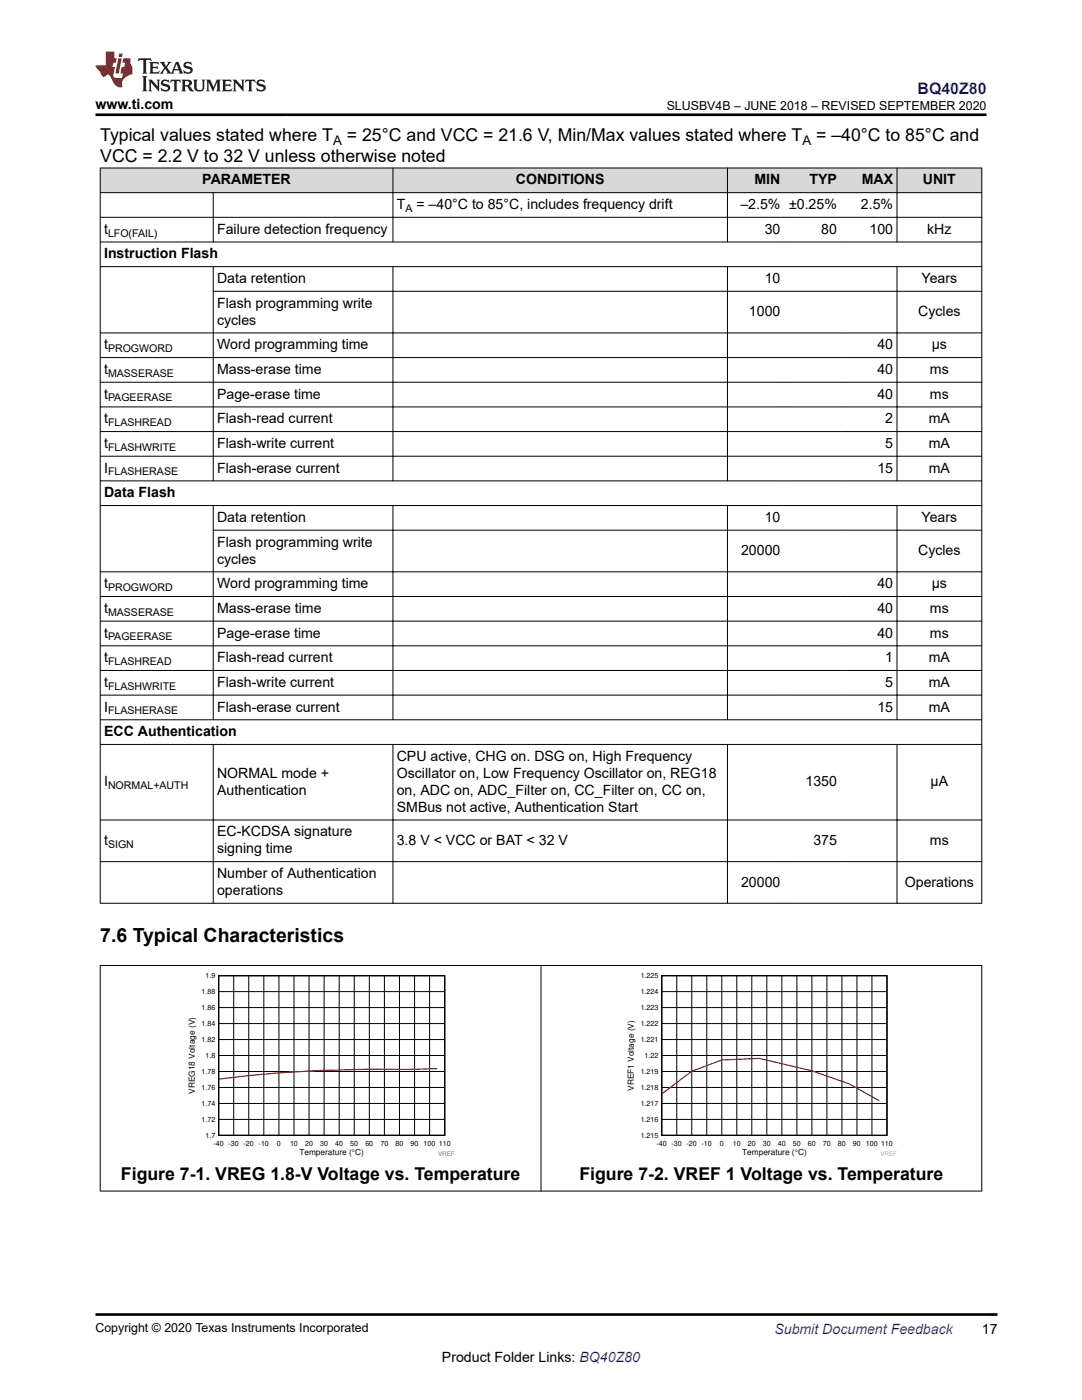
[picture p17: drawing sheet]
<svg xmlns="http://www.w3.org/2000/svg" width="216mm" height="279mm" viewBox="0 0 216 279" stroke-linecap="round" stroke-linejoin="round" font-family="sans-serif">
<defs><g id="words">
<text font-size="3.9" x="20" y="187.9">7.6 Typical Characteristics</text>
<g font-size="3.5">
<text x="20" y="28.1">Typical values stated where T</text>
<text x="69.2" y="28.1">= 25°C and VCC = 21.6 V, Min/Max values stated where T</text>
<text x="162.9" y="28.1">= –40°C to 85°C and</text>
<text x="20" y="32.4">VCC = 2.2 V to 32 V unless otherwise noted</text>
<text x="24.1" y="235.5">Figure 7-1. VREG 1.8-V Voltage vs. Temperature</text>
<text x="115.6" y="235.5">Figure 7-2. VREF 1 Voltage vs. Temperature</text>
</g>
<text font-size="3.2" fill="#00f" x="183.1" y="18.7">BQ40Z80</text>
<g font-size="2.8">
<text x="19" y="21.8">www.ti.com</text>
<text x="40.4" y="36.8">PARAMETER</text>
<text x="79.2" y="41.7">T</text>
<text x="83.1" y="41.7">= –40°C to 85°C, includes frequency drift</text>
<text x="102.9" y="36.8">CONDITIONS</text>
<text x="147.7" y="41.7">–2.5% ±0.25%</text>
<text x="150.6" y="36.8">MIN</text>
<text x="161.5" y="36.8">TYP</text>
<text x="171.8" y="41.7">2.5%</text>
<text x="171.9" y="36.8">MAX</text>
<text x="184.2" y="36.8">UNIT</text>
<text x="20.8" y="46.6">t</text>
<text x="43.3" y="46.6">Failure detection frequency</text>
<text x="152.6" y="46.6">30</text>
<text x="163.9" y="46.6">80</text>
<text x="173.5" y="46.6">100</text>
<text x="185" y="46.6">kHz</text>
<text x="20.8" y="51.6">Instruction Flash</text>
<text x="43.3" y="56.5">Data retention</text>
<text x="152.6" y="56.5">10</text>
<text x="183.9" y="56.5">Years</text>
<text x="43.3" y="61.4">Flash programming write</text>
<text x="43.3" y="64.8">cycles</text>
<text x="149.5" y="63.1">1000</text>
<text x="183.2" y="63.1">Cycles</text>
<text x="20.8" y="69.7">t</text>
<text x="43.3" y="69.7">Word programming time</text>
<text x="175.1" y="69.7">40</text>
<text x="185.9" y="69.7">µs</text>
<text x="20.8" y="74.6">t</text>
<text x="43.3" y="74.6">Mass-erase time</text>
<text x="175.1" y="74.6">40</text>
<text x="185.6" y="74.6">ms</text>
<text x="20.8" y="79.6">t</text>
<text x="43.3" y="79.6">Page-erase time</text>
<text x="175.1" y="79.6">40</text>
<text x="185.6" y="79.6">ms</text>
<text x="20.8" y="84.5">t</text>
<text x="20.8" y="89.4">t</text>
<text x="43.3" y="84.5">Flash-read current</text>
<text x="43.3" y="89.4">Flash-write current</text>
<text x="176.6" y="84.5">2</text>
<text x="176.6" y="89.4">5</text>
<text x="185.3" y="84.5">mA</text>
<text x="185.3" y="89.4">mA</text>
<text x="20.8" y="94.3">I</text>
<text x="43.3" y="94.3">Flash-erase current</text>
<text x="175.1" y="94.3">15</text>
<text x="185.3" y="94.3">mA</text>
<text x="20.8" y="99.2">Data Flash</text>
<text x="43.3" y="104.2">Data retention</text>
<text x="152.6" y="104.2">10</text>
<text x="183.9" y="104.2">Years</text>
<text x="43.3" y="109.1">Flash programming write</text>
<text x="43.3" y="112.5">cycles</text>
<text x="147.9" y="110.8">20000</text>
<text x="183.2" y="110.8">Cycles</text>
<text x="20.8" y="117.4">t</text>
<text x="43.3" y="117.4">Word programming time</text>
<text x="175.1" y="117.4">40</text>
<text x="185.9" y="117.4">µs</text>
<text x="20.8" y="122.3">t</text>
<text x="43.3" y="122.3">Mass-erase time</text>
<text x="175.1" y="122.3">40</text>
<text x="185.6" y="122.3">ms</text>
<text x="20.8" y="127.2">t</text>
<text x="43.3" y="127.2">Page-erase time</text>
<text x="175.1" y="127.2">40</text>
<text x="185.6" y="127.2">ms</text>
<text x="20.8" y="137.1">t</text>
<text x="20.8" y="132.2">t</text>
<text x="43.3" y="137.1">Flash-write current</text>
<text x="43.3" y="132.2">Flash-read current</text>
<text x="176.7" y="137.1">5</text>
<text x="176.7" y="132.2">1</text>
<text x="185.3" y="137.1">mA</text>
<text x="185.3" y="132.2">mA</text>
<text x="20.8" y="142">I</text>
<text x="43.3" y="142">Flash-erase current</text>
<text x="175.1" y="142">15</text>
<text x="185.3" y="142">mA</text>
<text x="20.8" y="146.9">ECC Authentication</text>
<text x="43.3" y="155.2">NORMAL mode +</text>
<text x="79.2" y="151.8">CPU active, CHG on. DSG on, High Frequency</text>
<text x="79.2" y="155.2">Oscillator on, Low Frequency Oscillator on, REG18</text>
<text x="20.8" y="156.9">I</text>
<text x="43.3" y="158.6">Authentication</text>
<text x="79.2" y="158.6">on, ADC on, ADC_Filter on, CC_Filter on, CC on,</text>
<text x="160.7" y="156.9">1350</text>
<text x="185.7" y="156.9">µA</text>
<text x="43.3" y="166.9">EC-KCDSA signature</text>
<text x="79.2" y="162">SMBus not active, Authentication Start</text>
<text x="20.8" y="168.6">t</text>
<text x="43.3" y="170.3">signing time</text>
<text x="79.2" y="168.6">3.8 V &lt; VCC or BAT &lt; 32 V</text>
<text x="162.3" y="168.6">375</text>
<text x="185.6" y="168.6">ms</text>
<text x="43.3" y="175.2">Number of Authentication</text>
<text x="43.3" y="178.6">operations</text>
<text x="147.9" y="176.9">20000</text>
<text x="180.5" y="176.9">Operations</text>
<text x="195.9" y="266.1">17</text>
<text x="88.2" y="271.7">Product Folder Links: BQ40Z80</text>
</g>
<text font-size="2.8" fill="#00f" x="154.5" y="266.2">Submit Document Feedback</text>
<g font-size="2.6">
<text x="66.5" y="28.8">A</text>
<text x="160.1" y="28.8">A</text>
</g>
<g font-size="2.5">
<text x="133" y="21.9">SLUSBV4B – JUNE 2018 – REVISED SEPTEMBER 2020</text>
<text x="19" y="265.9">Copyright © 2020 Texas Instruments Incorporated</text>
</g>
<g font-size="2.1">
<text x="21.6" y="47.2">LFO(FAIL)</text>
<text x="80.9" y="42.3">A</text>
<text x="21.6" y="70.3">PROGWORD</text>
<text x="21.6" y="75.2">MASSERASE</text>
<text x="21.6" y="80.1">PAGEERASE</text>
<text x="21.6" y="85">FLASHREAD</text>
<text x="21.6" y="90">FLASHWRITE</text>
<text x="21.6" y="94.9">FLASHERASE</text>
<text x="21.6" y="118">PROGWORD</text>
<text x="21.6" y="122.9">MASSERASE</text>
<text x="21.6" y="127.8">PAGEERASE</text>
<text x="21.6" y="137.6">FLASHWRITE</text>
<text x="21.6" y="132.7">FLASHREAD</text>
<text x="21.6" y="142.6">FLASHERASE</text>
<text x="21.6" y="157.5">NORMAL+AUTH</text>
<text x="21.6" y="169.2">SIGN</text>
</g>
<g font-size="1.7">
<text x="38.8" y="218.3" transform="rotate(-90 38.8 218.3)">VREG18 Voltage (V)</text>
<text x="126.5" y="217.7" transform="rotate(-90 126.5 217.7)">VREF1 Voltage (V)</text>
<text x="59.7" y="230.5">Temperature (qC)</text>
<text x="148.1" y="230.5">Temperature (qC)</text>
</g>
<g font-size="1.4">
<text x="41" y="195.2">1.9</text>
<text x="127.8" y="195.2">1.225</text>
<text x="40.2" y="201.5">1.86</text>
<text x="40.2" y="198.4">1.88</text>
<text x="127.8" y="201.5">1.223</text>
<text x="127.8" y="198.4">1.224</text>
<text x="40.2" y="207.9">1.82</text>
<text x="40.2" y="204.7">1.84</text>
<text x="127.8" y="207.9">1.221</text>
<text x="127.8" y="204.7">1.222</text>
<text x="40.2" y="214.3">1.78</text>
<text x="41" y="211.1">1.8</text>
<text x="127.8" y="214.3">1.219</text>
<text x="128.6" y="211.1">1.22</text>
<text x="40.2" y="220.7">1.74</text>
<text x="40.2" y="217.5">1.76</text>
<text x="127.8" y="220.7">1.217</text>
<text x="127.8" y="217.5">1.218</text>
<text x="40.2" y="223.9">1.72</text>
<text x="41" y="227.1">1.7</text>
<text x="127.8" y="223.9">1.216</text>
<text x="127.8" y="227.1">1.215</text>
<text x="42.6" y="228.7">-40 -30 -20 -10</text>
<text x="55.3" y="228.7">0</text>
<text x="57.9" y="228.7">10</text>
<text x="60.9" y="228.7">20</text>
<text x="63.9" y="228.7">30</text>
<text x="66.9" y="228.7">40</text>
<text x="69.9" y="228.7">50</text>
<text x="72.9" y="228.7">60</text>
<text x="75.9" y="228.7">70</text>
<text x="78.9" y="228.7">80</text>
<text x="81.9" y="228.7">90</text>
<text x="84.5" y="228.7">100 110</text>
<text x="131" y="228.7">-40 -30 -20 -10</text>
<text x="143.6" y="228.7">0</text>
<text x="146.2" y="228.7">10</text>
<text x="149.2" y="228.7">20</text>
<text x="152.2" y="228.7">30</text>
<text x="155.2" y="228.7">40</text>
<text x="158.2" y="228.7">50</text>
<text x="161.2" y="228.7">60</text>
<text x="164.2" y="228.7">70</text>
<text x="167.2" y="228.7">80</text>
<text x="170.2" y="228.7">90</text>
<text x="172.8" y="228.7">100 110</text>
</g>
<g font-size="1.2" fill="#a8a8a8">
<text x="87.4" y="230.7">VREF</text>
<text x="175.7" y="230.7">VREF</text>
</g>
</g></defs>
<g fill="#d8d8d8">
<path d="M20 33.5h175.9v4.9h-175.9z" fill-rule="evenodd"/>
<path d="M20.1 33.6h58.2v4.8h-58.2z" fill-rule="evenodd"/>
<path d="M78.5 33.6h66.6v4.8h-66.6z" fill-rule="evenodd"/>
<path d="M145.2 33.6h11.2v4.8h-11.2z" fill-rule="evenodd"/>
<path d="M156.4 33.6h11.3v4.8h-11.3z" fill-rule="evenodd"/>
<path d="M167.7 33.6h11.2v4.8h-11.2z" fill-rule="evenodd"/>
<path d="M179 33.6h16.8v4.8h-16.8z" fill-rule="evenodd"/>
</g>
<g fill="none" stroke="#000" stroke-width=".2">
<path d="M19.9 33.5h176.1M19.9 38.4h176.1M20 33.5v146.8M42.6 38.4v10M78.4 33.5v14.9M145.2 33.5v14.9M179 33.5v14.9M195.9 33.5v146.8M19.9 43.4h176.1M19.9 48.3h176.1M19.9 53.2h176.1M42.5 58.1h153.5"/>
<path d="M42.6 53.2v42.8M78.4 53.2v42.8M145.2 53.2v42.8M179 53.2v42.8M19.9 71.4h176.1M19.9 76.3h176.1M196 66.4h-176.1M19.9 81.2h176.1M19.9 86.1h176.1M19.9 91h176.1M19.9 96h176.1M19.9 100.9h176.1"/>
<path d="M19.9 119h176.1M42.5 105.8h153.5M42.6 100.8v42.9M78.4 100.8v42.9M145.2 100.8v42.9M179 100.8v42.9M196 114.1h-176.1M19.9 124h176.1M19.9 128.9h176.1M19.9 133.8h176.1M19.9 138.7h176.1M19.9 143.6h176.1"/>
<path d="M19.9 148.6h176.1M42.6 148.5v31.8M78.4 148.5v31.8M145.2 148.5v31.8M179 148.5v31.8M19.9 163.7h176.1M19.9 172h176.1M19.9 180.3h176.1"/>
</g>
<path d="M37.3 194.1h53.4v36.8h-53.4z" fill-rule="evenodd" fill="#fff"/>
<path d="M43.6 194.7h45.1v31.9h-45.1z" fill="none" stroke="#000" stroke-width=".24"/>
<g fill="none" stroke="#000" stroke-width=".2">
<path d="M43.6 197.9h45.1M46.6 194.7v31.9M49.6 194.7v31.9M52.6 194.7v31.9M55.7 194.7v31.9M58.7 194.7v31.9M61.7 194.7v31.9M64.7 194.7v31.9M67.7 194.7v31.9M70.7 194.7v31.9M73.7 194.7v31.9M76.7 194.7v31.9"/>
<path d="M79.7 194.7v31.9M82.7 194.7v31.9M85.7 194.7v31.9M43.6 217h45.1M43.6 213.8h45.1M43.6 210.6h45.1M43.6 207.5h45.1M43.6 204.3h45.1M43.6 201.1h45.1M43.6 223.4h45.1M43.6 220.2h45.1"/>
</g>
<path d="M87.2 213.3l-6 .1a253.8 253.8 0 0 0-37.5 2" fill="none" stroke="#f00" stroke-width=".24"/>
<path d="M124.9 194.1h54.1v36.8h-54.1z" fill-rule="evenodd" fill="#fff"/>
<path d="M132 194.7h45v31.9h-45z" fill="none" stroke="#000" stroke-width=".24"/>
<g fill="none" stroke="#000" stroke-width=".2">
<path d="M19.9 192.7h176.1M20 192.6v45.2M107.9 192.6v45.2M132 197.9h45M135 194.7v31.9M138 194.7v31.9M141 194.7v31.9M144 194.7v31.9M147 194.7v31.9M150 194.7v31.9M153 194.7v31.9M156 194.7v31.9"/>
<path d="M159 194.7v31.9M162 194.7v31.9M165 194.7v31.9M168 194.7v31.9M171 194.7v31.9M174 194.7v31.9M195.9 192.6v45.2M132 217h45M132 213.8h45M132 210.6h45M132 207.5h45M132 204.3h45"/>
<path d="M132 201.1h45M19.9 237.7h176.1M132 223.4h45M132 220.2h45"/>
</g>
<path d="M132.2 218.2l5.8-4.4 6-2.3 7.5-.3 10.5 2.5 7.5 2.6 6 3.4" fill="none" stroke="#f00" stroke-width=".24"/>
<path d="M27.7 11.6l-.2 .6 .5-.2h.6v.1v2.2l-.2 .4h1l-.2-.4v-2.2v-.1h.5l.5 .2-.1-.6zM29.8 12.4l.2 .3v1.6l-.2 .4h1.9l.1-.6a1.08 1.08 0 0 1-1.3 .2v-.7h.6l.4 .2v-.7l-.4 .2h-.6v-.5l.2-.2a1 1 0 0 1 1 .3l-.1-.5zM31.8 12.4l1 1.1-1 1.2h.9l-.2-.2 .4-.8 .5 .8-.2 .2h1.6l-.2-.2 .1-.5h1l.1 .5-.1 .2h.9l-.2-.4-.8-1.9h-.5l-1 2.1-.8-1.1 .9-1h-.8l.2 .2-.5 .6-.3-.6 .1-.2zM35.2 12.8l.4 1h-.8zM36.8 12.5a.65 .65 0 0 0-.2 .7 .65 .65 0 0 0 .6 .5l.7 .1 .1 .3a.79 .79 0 0 1-.7 .4 .79 .79 0 0 1-.7-.5l.1 .7 .2-.1a.93 .93 0 0 0 1.1 0 .93 .93 0 0 0 .4-.9 1.46 1.46 0 0 0-1.2-.6l-.1-.3a1.09 1.09 0 0 1 1.2 .2l-.2-.6-.1 .1-.6-.2zM28.4 15.2l.2 .4v2.2l-.2 .4h1l-.2-.4v-2.2l.2-.4zM29.6 15.9l.2 .4v1.5l-.2 .4h.8l-.3-.4v-1.3l1.7 1.8v-2l.2-.4h-.8l.2 .2 .1 1.1-1.2-1.3zM32.3 16a.65 .65 0 0 0-.2 .8 .65 .65 0 0 0 .7 .4l.6 .2 .1 .2a.79 .79 0 0 1-.7 .4 .79 .79 0 0 1-.7-.5l.1 .7 .2-.1a.93 .93 0 0 0 1.1 .1 .93 .93 0 0 0 .4-1 1.46 1.46 0 0 0-1.2-.5l-.1-.4a1.09 1.09 0 0 1 1.2 .2l-.2-.6-.1 .1-.6-.1zM34.1 15.9l-.1 .6a.63 .63 0 0 1 .7-.3l.1 1.6-.3 .4h1l-.2-.4v-1.6a.66 .66 0 0 1 .8 .3l-.1-.6zM36.2 15.9l.2 .4v1.5l-.2 .4h.9l-.2-.2v-.7h.5l.1 .2a.79 .79 0 0 0 1.2 .6l-1-.9a.61 .61 0 0 0 .6-.6 .61 .61 0 0 0-.5-.7zM36.9 16.2h.2a.47 .47 0 0 1 .5 .1 .47 .47 0 0 1 .1 .5l-.2 .1-.6 .1zM38.5 15.9l.2 .2a2.27 2.27 0 0 0 .4 2 1.04 1.04 0 0 0 1.7-.7v-1.3l.2-.2h-.8l.2 .4v1.1a.6 .6 0 0 1-.6 .6 .6 .6 0 0 1-.6-.6v-1.1l.3-.4zM41.1 15.9l.2 .4v1.5l-.2 .4h.7l-.2-.4v-1.4l.9 1.9 .8-1.9v1.4l-.2 .4h1l-.3-.4v-1.5l.3-.4h-.8l-.7 1.5-.7-1.5zM44.3 15.9l.2 .4v1.5l-.2 .4h1.9l.1-.6a1.09 1.09 0 0 1-1.3 .2v-.7h.6l.4 .2v-.6l-.4 .2h-.6v-.6l.2-.1a1.01 1.01 0 0 1 1 .3l-.1-.6zM46.4 15.9l.3 .4v1.5l-.3 .4h.8l-.2-.4v-1.3l1.6 1.8v-2l.2-.4h-.7l.2 .2v1.1l-1.2-1.3zM49 15.9l-.1 .6a.63 .63 0 0 1 .8-.3v1.6l-.3 .4h1l-.2-.4v-1.6a.66 .66 0 0 1 .8 .3l-.1-.6zM51.4 16a.65 .65 0 0 0-.2 .8 .65 .65 0 0 0 .6 .4l.6 .2 .2 .2a.79 .79 0 0 1-.8 .4 .79 .79 0 0 1-.6-.5l.1 .7 .2-.1a.93 .93 0 0 0 1 .1 .93 .93 0 0 0 .5-1 1.46 1.46 0 0 0-1.3-.5l-.1-.4a1.09 1.09 0 0 1 1.3 .2l-.2-.6-.2 .1-.5-.1z" fill="#231f20"/>
<path d="M21.1 10.3v2.7h-2v.4l.9 1a.95 .95 0 0 0 .9 .9 .59 .59 0 0 1 .6-.4 .59 .59 0 0 1 .5 .3l.4 .8a1.59 1.59 0 0 0 2.1 1.4 1.61 1.61 0 0 1 1-2.3l1-.3-.1-1.5a1.59 1.59 0 0 1-.4-1.7h-1.4l-.2 .9h.5l-.1 .9h-.5l-.2 .9v.3l.4 .1-.2 .9h-.6a.73 .73 0 0 1-1.1-.7l.3-1.5h-.5l.2-.9h.5l.2-.9h-.5v-1.3zM23.6 11.6l-.6 3.1h.7l.6-3.1zM23.8 10.7l-.1 .6h.7l.1-.6z" fill="#ed1c24"/>
<path d="M19 22.9h177.8M19 262.3h180" fill="none" stroke="#000" stroke-width=".53"/>
<use href="#words"/>
</svg>
